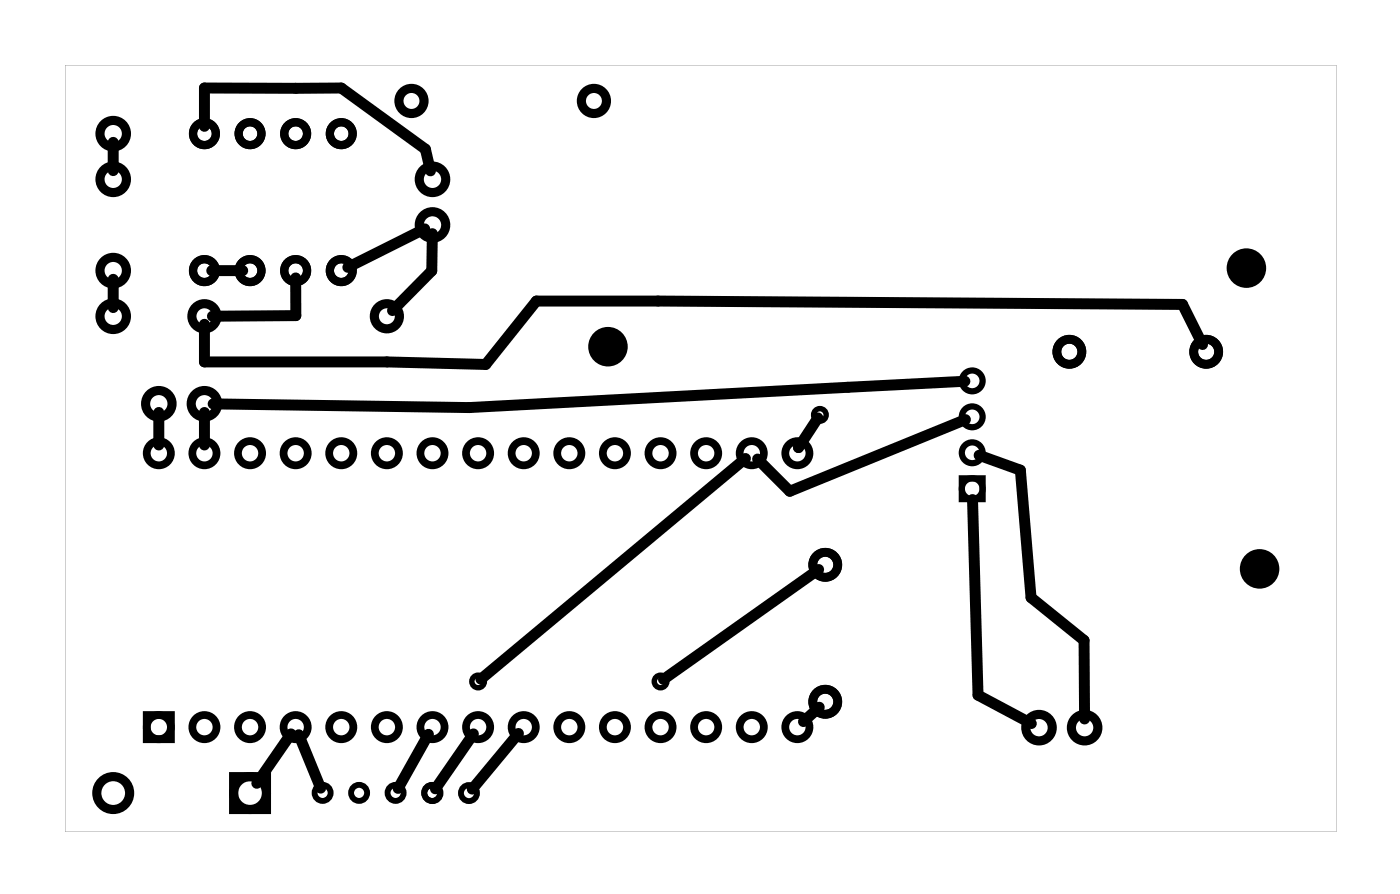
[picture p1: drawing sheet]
<svg xmlns="http://www.w3.org/2000/svg" width="78mm" height="50mm" viewBox="0 0 78 50" stroke-linecap="round" stroke-linejoin="round" font-family="sans-serif">
<path d="M3.6 3.6h70.8v42.7h-70.8zM3.6 3.6v42.7h70.8v-42.7z" fill="#000"/>
<g fill="none" stroke="#000" stroke-width=".43">
<path d="M8.2 39.8h1.3v1.3h-1.3z"/>
<circle cx="8.8" cy="25.2" r=".67"/>
<circle cx="11.4" cy="25.2" r=".67"/>
<circle cx="13.9" cy="25.2" r=".67"/>
<circle cx="16.5" cy="25.2" r=".67"/>
<circle cx="19" cy="25.2" r=".67"/>
<circle cx="21.5" cy="25.2" r=".67"/>
<circle cx="24.1" cy="25.2" r=".67"/>
<circle cx="26.6" cy="25.2" r=".67"/>
<circle cx="29.2" cy="25.2" r=".67"/>
<circle cx="31.7" cy="25.2" r=".67"/>
<circle cx="34.2" cy="25.2" r=".67"/>
<circle cx="36.8" cy="25.2" r=".67"/>
<circle cx="39.3" cy="25.2" r=".67"/>
<circle cx="41.9" cy="25.2" r=".67"/>
<circle cx="44.4" cy="25.2" r=".67"/>
<circle cx="8.8" cy="40.5" r=".67"/>
<circle cx="11.4" cy="40.5" r=".67"/>
<circle cx="13.9" cy="40.5" r=".67"/>
<circle cx="16.5" cy="40.5" r=".67"/>
<circle cx="19" cy="40.5" r=".67"/>
<circle cx="21.5" cy="40.5" r=".67"/>
<circle cx="24.1" cy="40.5" r=".67"/>
<circle cx="26.6" cy="40.5" r=".67"/>
<circle cx="29.2" cy="40.5" r=".67"/>
<circle cx="31.7" cy="40.5" r=".67"/>
<circle cx="34.2" cy="40.5" r=".67"/>
<circle cx="36.8" cy="40.5" r=".67"/>
<circle cx="39.3" cy="40.5" r=".67"/>
<circle cx="41.9" cy="40.5" r=".67"/>
<circle cx="44.4" cy="40.5" r=".67"/>
</g>
<g fill="none" stroke="#000" stroke-width=".33">
<circle cx="18" cy="44.1" r=".45"/>
<circle cx="20" cy="44.1" r=".45"/>
<circle cx="22" cy="44.1" r=".45"/>
<circle cx="24.1" cy="44.1" r=".45"/>
<circle cx="26.1" cy="44.1" r=".45"/>
</g>
<g fill="none" stroke="#000" stroke-width=".46">
<circle cx="11.4" cy="7.4" r=".64"/>
<circle cx="11.4" cy="15.1" r=".64"/>
<circle cx="13.9" cy="7.4" r=".64"/>
<circle cx="13.9" cy="15.1" r=".64"/>
<circle cx="16.5" cy="7.4" r=".64"/>
<circle cx="16.5" cy="15.1" r=".64"/>
<circle cx="19" cy="7.4" r=".64"/>
<circle cx="19" cy="15.1" r=".64"/>
</g>
<g fill="none" stroke="#000" stroke-width=".51">
<path d="M13 43.2h1.8v1.8h-1.8z"/>
<circle cx="6.3" cy="17.6" r=".74"/>
<circle cx="6.3" cy="10" r=".74"/>
<circle cx="6.3" cy="15.1" r=".74"/>
<circle cx="6.3" cy="7.4" r=".74"/>
<circle cx="11.4" cy="17.6" r=".7"/>
<circle cx="21.5" cy="17.6" r=".7"/>
<circle cx="22.9" cy="5.6" r=".7"/>
<circle cx="24.1" cy="12.5" r=".74"/>
<circle cx="24.1" cy="10" r=".74"/>
<circle cx="33.1" cy="5.6" r=".7"/>
<circle cx="8.8" cy="22.5" r=".74"/>
<circle cx="11.4" cy="22.5" r=".74"/>
<circle cx="6.3" cy="44.1" r=".91"/>
<circle cx="13.9" cy="44.1" r=".91"/>
<circle cx="57.9" cy="40.5" r=".74"/>
<circle cx="60.4" cy="40.5" r=".74"/>
</g>
<g fill="none" stroke="#000" stroke-width=".49">
<circle cx="59.6" cy="19.6" r=".69"/>
<circle cx="67.2" cy="19.6" r=".69"/>
<circle cx="46" cy="39" r=".69"/>
<circle cx="46" cy="31.4" r=".69"/>
</g>
<g fill="none" stroke="#000" stroke-width=".3">
<circle cx="26.6" cy="37.9" r=".35"/>
<circle cx="36.8" cy="37.9" r=".35"/>
<circle cx="45.7" cy="23.1" r=".35"/>
</g>
<g fill="none" stroke="#000" stroke-width=".35">
<path d="M53.6 26.6h1.1v1.2h-1.1z"/>
<circle cx="54.1" cy="21.2" r=".58"/>
<circle cx="54.1" cy="23.2" r=".58"/>
<circle cx="54.1" cy="25.2" r=".58"/>
<circle cx="54.1" cy="27.2" r=".58"/>
</g>
<g fill="#000">
<circle cx="33.9" cy="19.3" r="1.1"/>
<circle cx="69.4" cy="14.9" r="1.1"/>
<circle cx="70.1" cy="31.7" r="1.1"/>
</g>
<g fill="none" stroke="#000" stroke-width=".61">
<path d="M6.3 7.9v1.6M6.3 15.5v1.6M11.4 18v2.1h10.1l5.5 .2 2.9-3.5 36 .1 1.1 2.3M11.4 7v-2.1h7.6l4.7 3.4 .3 1.2M11.8 15.1h1.7M16.5 15.5v2.1h-4.7M23.7 12.7l-4.3 2.2M24.1 13l-.1 2.1-2.1 2.2M8.8 22.9v1.9M11.4 22.9v1.9M41.5 25.5l-14.7 12.3M45.5 23.3l-1 1.6v-.1"/>
<path d="M45.6 31.7l-8.7 6.1M45.6 39.3l-.9 .8M53.7 21.2l-27.6 1.5-14.2-.2M53.8 23.3l-9.8 4-1.8-1.8M54.2 27.8l.3 10.9 2.9 1.6M54.5 25.3l2.3 .9 .6 7 3 2.4v4.4M16.2 40.8l-1.9 2.8M16.6 40.9l1.3 3M23.9 40.9l-1.7 3M26.4 40.8l-2.2 3.1M28.9 40.8l-2.6 3.1"/>
</g>
</svg>
